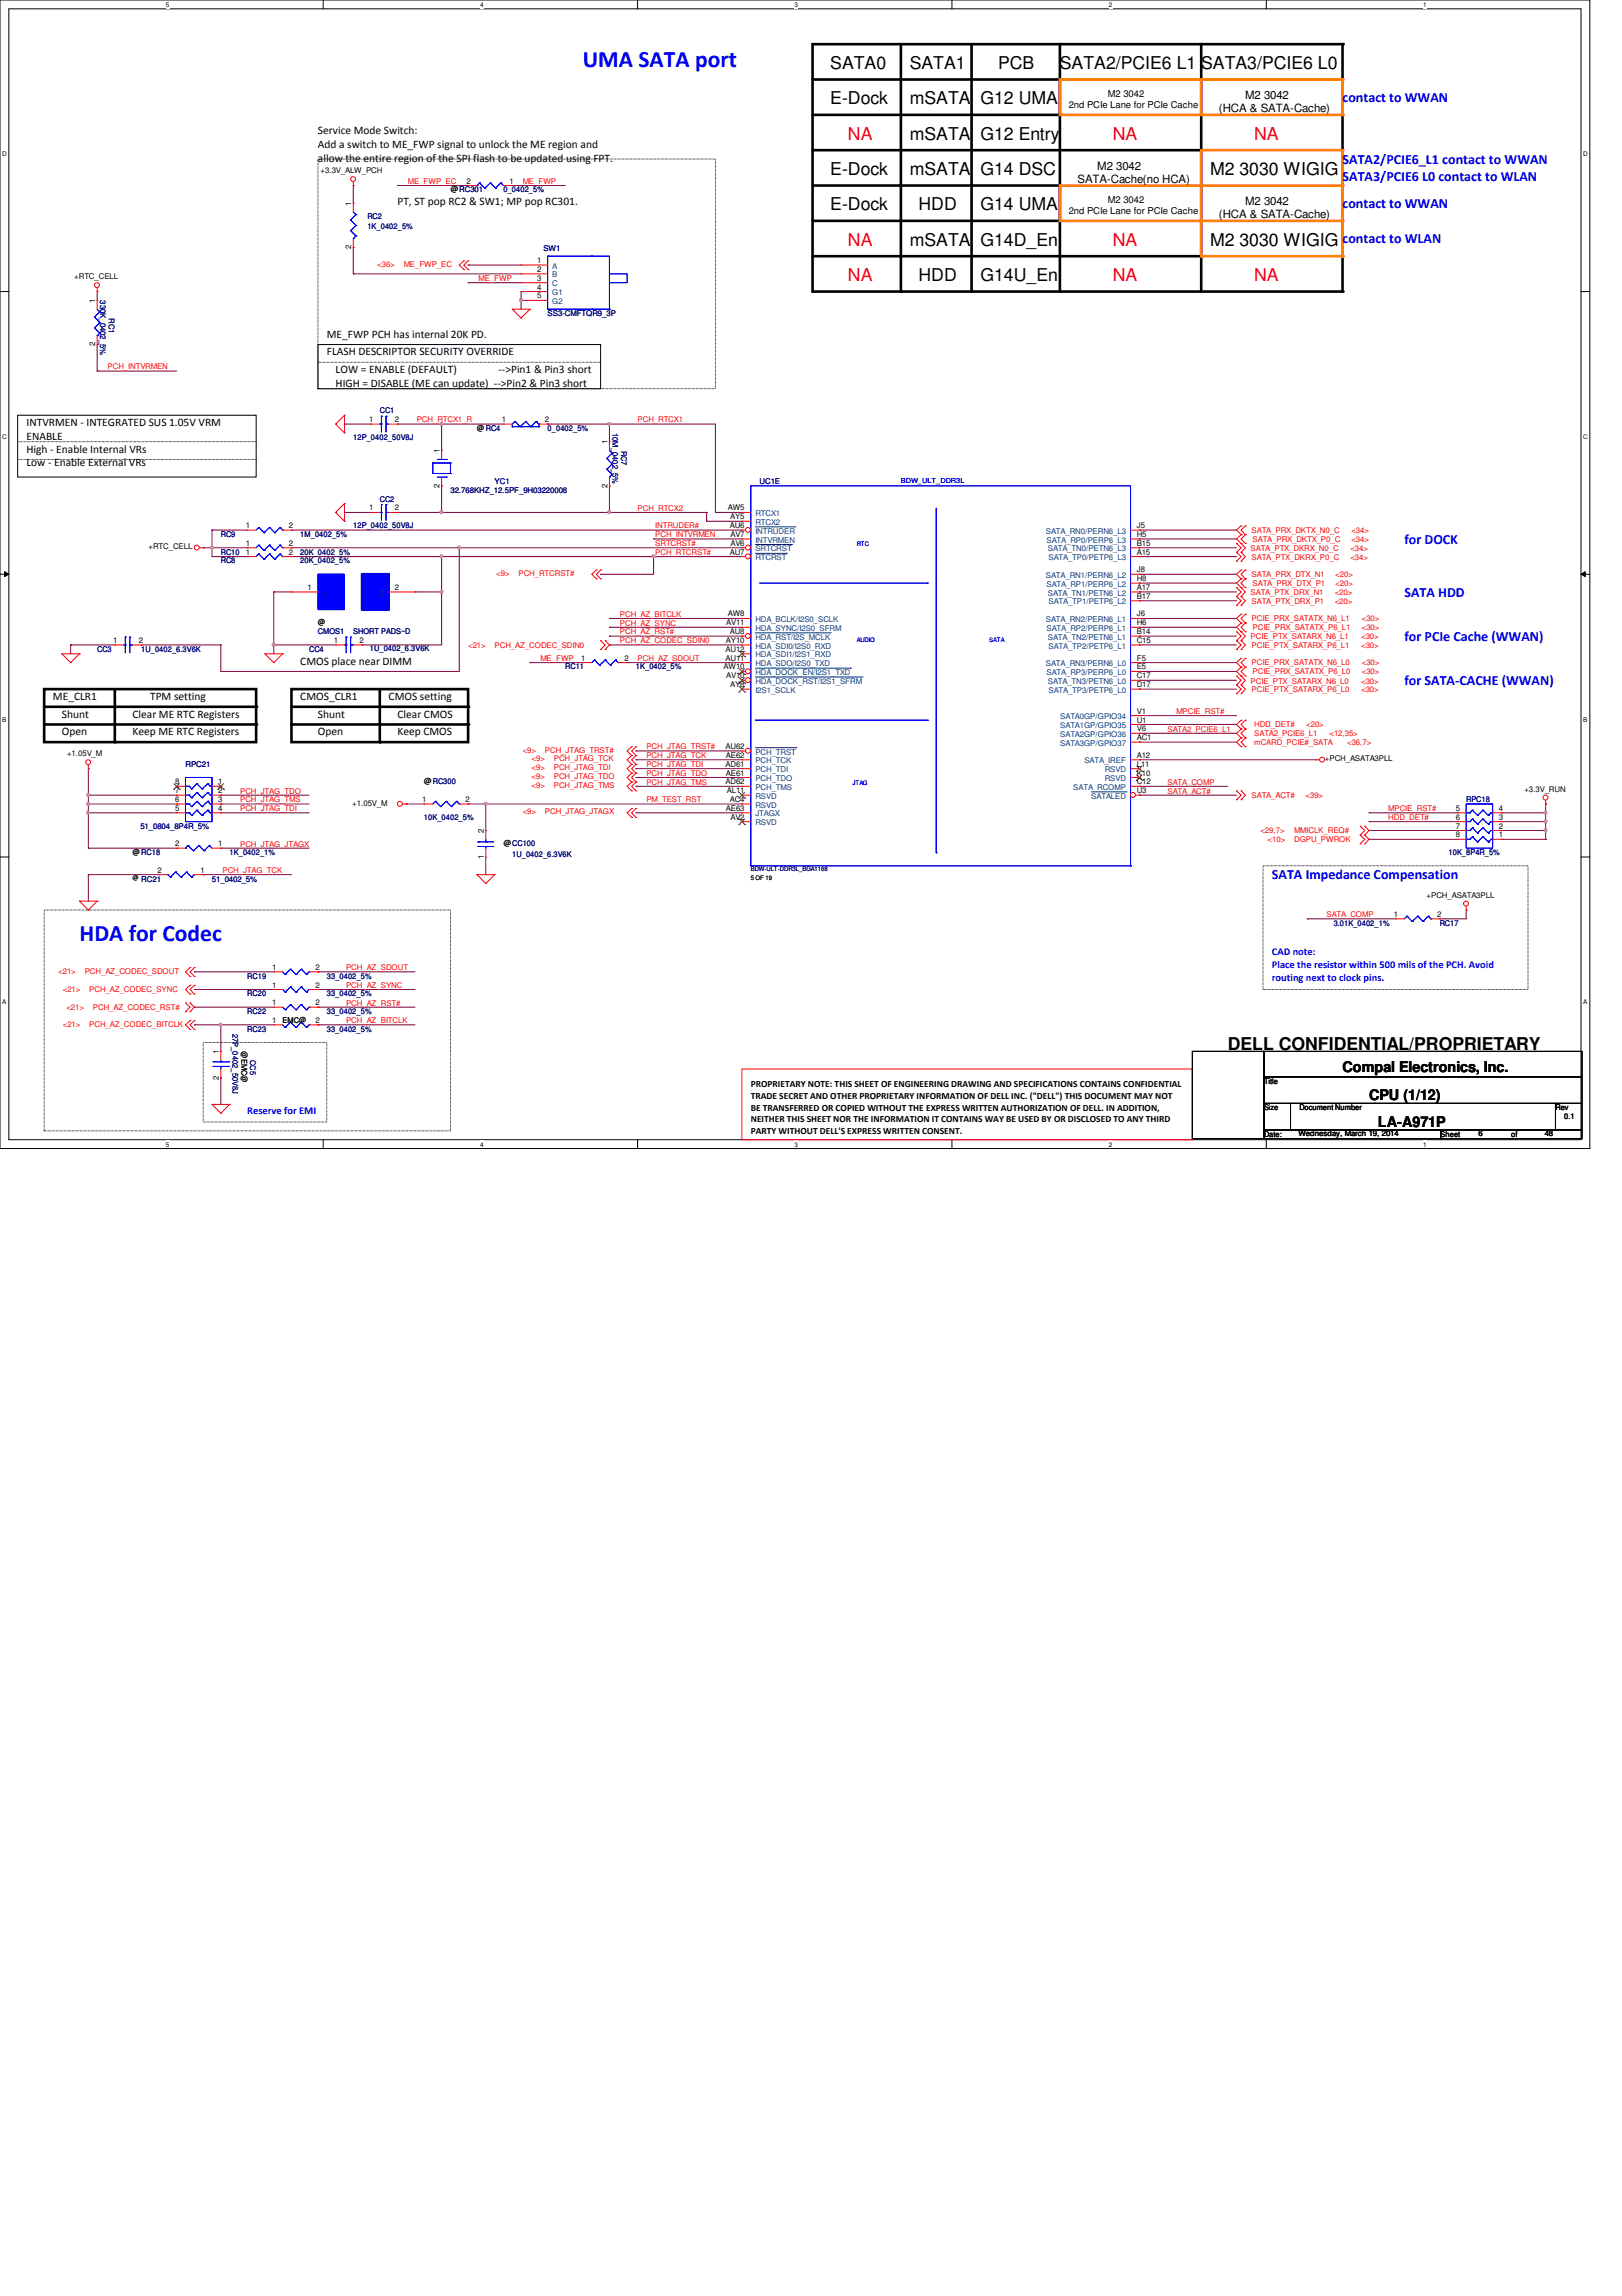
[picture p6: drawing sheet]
<svg xmlns="http://www.w3.org/2000/svg" width="210mm" height="297mm" viewBox="0 0 210 297" stroke-linecap="round" stroke-linejoin="round" font-family="sans-serif">
<defs><g id="words">
<g font-size="3" fill="#00f">
<text x="75.4" y="8.6">UMA SATA port</text>
<text x="10.3" y="121.8">HDA for Codec</text>
</g>
<g font-size="2.3">
<text x="107.4" y="8.9">SATA0</text>
<text x="117.7" y="8.9">SATA1</text>
<text x="129.2" y="8.9">PCB</text>
<text x="137.2" y="8.9">SATA2/PCIE6 L1 SATA3/PCIE6 L0</text>
<text x="107.4" y="13.5">E-Dock</text>
<text x="117.7" y="13.5">mSATA</text>
<text x="126.9" y="13.5">G12 UMA</text>
<text x="107.4" y="22.6">E-Dock</text>
<text x="117.7" y="18.1">mSATA</text>
<text x="117.7" y="22.6">mSATA</text>
<text x="126.9" y="22.6">G14 DSC</text>
<text x="126.9" y="18.1">G12 Entry</text>
<text x="156.6" y="22.6">M2 3030 WIGIG</text>
<text x="107.4" y="27.2">E-Dock</text>
<text x="118.9" y="27.2">HDD</text>
<text x="126.9" y="27.2">G14 UMA</text>
<text x="117.7" y="31.8">mSATA</text>
<text x="126.9" y="31.8">G14D_En</text>
<text x="156.6" y="31.8">M2 3030 WIGIG</text>
<text x="118.9" y="36.4">HDD</text>
<text x="126.9" y="36.4">G14U_En</text>
<text x="158.9" y="135.8">DELL CONFIDENTIAL/PROPRIETARY</text>
</g>
<g font-size="2.3" fill="#f00">
<text x="109.7" y="18.1">NA</text>
<text x="144" y="18.1">NA</text>
<text x="162.3" y="18.1">NA</text>
<text x="109.7" y="31.8">NA</text>
<text x="144" y="31.8">NA</text>
<text x="109.7" y="36.4">NA</text>
<text x="144" y="36.4">NA</text>
<text x="162.3" y="36.4">NA</text>
</g>
<g font-size="1.9">
<text x="173.7" y="138.7">Compal Electronics, Inc.</text>
<text x="177.2" y="142.4">CPU (1/12)</text>
<text x="178.3" y="145.8">LA-A971P</text>
</g>
<g font-size="1.8" fill="#00f">
<text x="173.7" y="13.2">contact to WWAN</text>
<text x="173.7" y="21.2">SATA2/PCIE6_L1 contact to WWAN</text>
<text x="173.7" y="23.5">SATA3/PCIE6 L0 contact to WLAN</text>
<text x="173.7" y="26.9">contact to WWAN</text>
<text x="173.7" y="31.5">contact to WLAN</text>
<text x="181.7" y="70.3">for DOCK</text>
<text x="181.7" y="77.2">SATA HDD</text>
<text x="181.7" y="82.9">for PCIe Cache (WWAN)</text>
<text x="181.7" y="88.6">for SATA-CACHE (WWAN)</text>
<text x="164.6" y="113.7">SATA Impedance Compensation</text>
</g>
<g font-size="1.5">
<text x="41.1" y="17.4">Service Mode Switch:</text>
<text x="157.7" y="14.5">(HCA &amp; SATA-Cache)</text>
<text x="161.1" y="12.8">M2 3042</text>
<text x="41.1" y="19.2">Add a switch to ME_FWP signal to unlock the ME region and</text>
<text x="41.1" y="21">allow the entire region of the SPI flash to be updated using FPT.</text>
<text x="139.4" y="23.7">SATA-Cache(no HCA)</text>
<text x="142" y="21.9">M2 3042</text>
<text x="51.4" y="26.5">PT, ST pop RC2 &amp; SW1; MP pop RC301.</text>
<text x="157.7" y="28.2">(HCA &amp; SATA-Cache)</text>
<text x="161.1" y="26.5">M2 3042</text>
<text x="42.3" y="43.7">ME_FWP PCH has internal 20K PD.</text>
<text x="42.3" y="46">FLASH DESCRIPTOR SECURITY OVERRIDE</text>
<text x="43.4" y="48.3">LOW = ENABLE (DEFAULT)</text>
<text x="43.4" y="50">HIGH = DISABLE (ME can update) --&gt;Pin2 &amp; Pin3 short</text>
<text x="64.5" y="48.3">--&gt;Pin1 &amp; Pin3 short</text>
<text x="3.4" y="58.5">High - Enable Internal VRs</text>
<text x="3.4" y="55.1">INTVRMEN - INTEGRATED SUS 1.05V VRM</text>
<text x="3.4" y="56.9">ENABLE</text>
<text x="3.4" y="60.3">Low - Enable External VRs</text>
<text x="38.9" y="86">CMOS place near DIMM</text>
<text x="6.9" y="90.6">ME_CLR1</text>
<text x="8" y="95.1">Open</text>
<text x="8" y="92.8">Shunt</text>
<text x="17.1" y="92.8">Clear ME RTC Registers</text>
<text x="17.1" y="95.1">Keep ME RTC Registers</text>
<text x="19.4" y="90.6">TPM setting</text>
<text x="38.9" y="90.6">CMOS_CLR1</text>
<text x="41.1" y="95.1">Open</text>
<text x="41.1" y="92.8">Shunt</text>
<text x="50.3" y="90.6">CMOS setting</text>
<text x="51.4" y="92.8">Clear CMOS</text>
<text x="51.4" y="95.1">Keep CMOS</text>
</g>
<g font-size="1.4" fill="#00f">
<text x="164.6" y="123.6">CAD note:</text>
<text x="164.6" y="125.2">Place the resistor within 500 mils of the PCH. Avoid</text>
<text x="164.6" y="126.9">routing next to clock pins.</text>
<text x="32" y="144.1">Reserve for EMI</text>
</g>
<g font-size="1.2">
<text x="138.3" y="14">2nd PCIe Lane for PCIe Cache</text>
<text x="143.4" y="12.6">M2 3042</text>
<text x="138.3" y="27.7">2nd PCIe Lane for PCIe Cache</text>
<text x="143.4" y="26.3">M2 3042</text>
<text x="97.2" y="140.6">PROPRIETARY NOTE: THIS SHEET OF ENGINEERING DRAWING AND SPECIFICATIONS CONTAINS CONFIDENTIAL</text>
<text x="97.2" y="142.2">TRADE SECRET AND OTHER PROPRIETARY INFORMATION OF DELL INC. (&quot;DELL&quot;) THIS DOCUMENT MAY NOT</text>
<text x="97.2" y="143.7">BE TRANSFERRED OR COPIED WITHOUT THE EXPRESS WRITTEN AUTHORIZATION OF DELL. IN ADDITION,</text>
<text x="97.2" y="145.2">NEITHER THIS SHEET NOR THE INFORMATION IT CONTAINS WAY BE USED BY OR DISCLOSED TO ANY THIRD</text>
<text x="97.2" y="146.7">PARTY WITHOUT DELL'S EXPRESS WRITTEN CONSENT.</text>
</g>
<g font-size="1">
<text x="41.5" y="22.4">+3.3V_ALW_PCH</text>
<text x="60.4" y="23.7">2</text>
<text x="66" y="23.7">1</text>
<text x="45.5" y="26.6" transform="rotate(-90 45.5 26.6)">1</text>
<text x="58.3" y="24.9">@RC301</text>
<text x="45.5" y="32.2" transform="rotate(-90 45.5 32.2)">2</text>
<text x="69.5" y="34">1</text>
<text x="69.5" y="35.2">2</text>
<text x="9.6" y="36.1">+RTC_CELL</text>
<text x="12.3" y="39.2" transform="rotate(-90 12.3 39.2)">1</text>
<text x="69.5" y="36.3">3</text>
<text x="69.5" y="37.5">4</text>
<text x="69.5" y="38.6">5</text>
<text x="12.3" y="44.8" transform="rotate(-90 12.3 44.8)">2</text>
<text x="47.8" y="54.6">1</text>
<text x="51.1" y="54.6">2</text>
<text x="56.9" y="58.6" transform="rotate(-90 56.9 58.6)">1</text>
<text x="61.7" y="55.8">@RC4</text>
<text x="64.9" y="54.6">1</text>
<text x="70.5" y="54.6">2</text>
<text x="78.6" y="57.5" transform="rotate(-90 78.6 57.5)">1</text>
<text x="56.9" y="63.1" transform="rotate(-90 56.9 63.1)">2</text>
<text x="78.6" y="63.1" transform="rotate(-90 78.6 63.1)">2</text>
<text x="19.2" y="71.1">+RTC_CELL</text>
<text x="31.8" y="68.3">1</text>
<text x="31.8" y="70.6">1</text>
<text x="31.8" y="71.8">1</text>
<text x="37.4" y="68.3">2</text>
<text x="37.4" y="70.6">2</text>
<text x="37.4" y="71.8">2</text>
<text x="47.8" y="66">1</text>
<text x="51.1" y="66">2</text>
<text x="94.2" y="66">AW5</text>
<text x="94.4" y="71.8">AU7</text>
<text x="94.4" y="68.3">AU6</text>
<text x="94.5" y="67.2">AY5</text>
<text x="94.5" y="70.6">AV6</text>
<text x="94.5" y="69.5">AV7</text>
<text x="147.1" y="71.8">A15</text>
<text x="147.1" y="70.6">B15</text>
<text x="147.1" y="69.5">H5</text>
<text x="147.1" y="68.3">J5</text>
<text x="39.8" y="76.3">1</text>
<text x="51.1" y="76.3">2</text>
<text x="147.1" y="77.5">B17</text>
<text x="147.1" y="76.3">A17</text>
<text x="147.1" y="74">J8</text>
<text x="147.1" y="75.2">H8</text>
<text x="14.6" y="83.2">1</text>
<text x="17.9" y="83.2">2</text>
<text x="41.1" y="80.9">@</text>
<text x="43.2" y="83.2">1</text>
<text x="46.5" y="83.2">2</text>
<text x="93.9" y="83.2">AY10</text>
<text x="94" y="80.9">AV11</text>
<text x="94.2" y="79.8">AW8</text>
<text x="94.4" y="82">AU8</text>
<text x="147.1" y="83.2">C15</text>
<text x="147.1" y="82">B14</text>
<text x="147.1" y="79.8">J6</text>
<text x="147.1" y="80.9">H6</text>
<text x="75.2" y="85.5">1</text>
<text x="80.8" y="85.5">2</text>
<text x="93.6" y="86.6">AW10</text>
<text x="93.9" y="84.3">AU12</text>
<text x="93.9" y="85.5">AU11</text>
<text x="94" y="87.8">AV10</text>
<text x="94.5" y="88.9">AY8</text>
<text x="147.1" y="88.9">D17</text>
<text x="147.1" y="87.8">C17</text>
<text x="147.1" y="86.6">E5</text>
<text x="147.1" y="85.5">F5</text>
<text x="147.1" y="95.8">AC1</text>
<text x="147.1" y="94.6">V6</text>
<text x="147.1" y="93.5">U1</text>
<text x="147.1" y="92.3">V1</text>
<text x="8.7" y="97.8">+1.05V_M</text>
<text x="22.6" y="101.5">8</text>
<text x="28.2" y="101.5">1</text>
<text x="54.9" y="101.5">@RC300</text>
<text x="93.9" y="101.5">AD62</text>
<text x="93.9" y="99.2">AD61</text>
<text x="93.9" y="96.9">AU62</text>
<text x="93.9" y="100.3">AE61</text>
<text x="93.9" y="98">AE62</text>
<text x="147.1" y="99.2">L11</text>
<text x="147.1" y="100.3">K10</text>
<text x="147.1" y="101.5">C12</text>
<text x="147.1" y="98">A12</text>
<text x="171.4" y="98.5">+PCH_ASATA3PLL</text>
<text x="22.6" y="102.6">7</text>
<text x="22.6" y="103.8">6</text>
<text x="22.6" y="104.9">5</text>
<text x="28.2" y="102.6">2</text>
<text x="28.2" y="103.8">3</text>
<text x="28.2" y="104.9">4</text>
<text x="45.6" y="104.2">+1.05V_M</text>
<text x="54.7" y="103.8">1</text>
<text x="60.2" y="103.8">2</text>
<text x="62.6" y="107.8" transform="rotate(-90 62.6 107.8)">2</text>
<text x="93.9" y="104.9">AE63</text>
<text x="94.1" y="102.6">AL11</text>
<text x="94.4" y="103.8">AC4</text>
<text x="94.5" y="106">AV2</text>
<text x="147.1" y="102.6">U3</text>
<text x="188.4" y="104.9">5</text>
<text x="188.4" y="106">6</text>
<text x="188.4" y="107.2">7</text>
<text x="194" y="107.2">2</text>
<text x="194" y="106">3</text>
<text x="194" y="104.9">4</text>
<text x="197.3" y="102.4">+3.3V_RUN</text>
<text x="17.1" y="110.6">@RC18</text>
<text x="20.4" y="112.9">2</text>
<text x="22.6" y="109.5">2</text>
<text x="26" y="112.9">1</text>
<text x="28.2" y="109.5">1</text>
<text x="62.6" y="111.1" transform="rotate(-90 62.6 111.1)">1</text>
<text x="65.2" y="109.5">@CC100</text>
<text x="188.4" y="108.3">8</text>
<text x="194" y="108.3">1</text>
<text x="180.4" y="118.6">1</text>
<text x="184.6" y="116.1">+PCH_ASATA3PLL</text>
<text x="186" y="118.6">2</text>
<text x="35.2" y="125.5">1</text>
<text x="40.8" y="125.5">2</text>
<text x="35.2" y="127.8">1</text>
<text x="35.2" y="130">1</text>
<text x="40.8" y="127.8">2</text>
<text x="40.8" y="130">2</text>
<text x="28.3" y="136.4" transform="rotate(-90 28.3 136.4)">1</text>
<text x="31.2" y="136" transform="rotate(90 31.2 136)">@EMC@</text>
<text x="35.2" y="132.3">1</text>
<text x="36.6" y="132.3">EMC@</text>
<text x="40.8" y="132.3">2</text>
<text x="28.3" y="139.7" transform="rotate(-90 28.3 139.7)">2</text>
<text x="163.6" y="140.2">Title</text>
<text x="163.6" y="143.6">Size</text>
<text x="168.1" y="143.6">Document Number</text>
<text x="201.3" y="143.6">Rev</text>
<text x="163.6" y="147.1">Date:</text>
<text x="168" y="147">Wednesday, March 19, 2014</text>
<text x="186.4" y="147.1">Sheet</text>
<text x="191.3" y="147">6</text>
<text x="195.6" y="147.1">of</text>
<text x="199.9" y="147">48</text>
<text x="202.4" y="144.8">0.1</text>
</g>
<g font-size="1" fill="#f00">
<text x="52.8" y="23.8">ME_FWP_EC</text>
<text x="67.6" y="23.8">ME_FWP</text>
<text x="48.8" y="34.5">&lt;36&gt;</text>
<text x="52.2" y="34.5">ME_FWP_EC</text>
<text x="61.9" y="36.4">ME_FWP</text>
<text x="13.9" y="47.8">PCH_INTVRMEN</text>
<text x="53.9" y="54.7">PCH_RTCX1_R</text>
<text x="82.5" y="54.7">PCH_RTCX1</text>
<text x="82.5" y="66.1">PCH_RTCX2</text>
<text x="84.8" y="68.4">INTRUDER#</text>
<text x="84.8" y="69.5">PCH_INTVRMEN</text>
<text x="84.8" y="71.8">PCH_RTCRST#</text>
<text x="84.8" y="70.7">SRTCRST#</text>
<text x="161.8" y="71.3">SATA_PTX_DKRX_N0_C</text>
<text x="162" y="68.9">SATA_PRX_DKTX_N0_C</text>
<text x="162.1" y="70.1">SATA_PRX_DKTX_P0_C</text>
<text x="174.8" y="71.3">&lt;34&gt;</text>
<text x="174.9" y="70.1">&lt;34&gt;</text>
<text x="174.9" y="68.9">&lt;34&gt;</text>
<text x="64.2" y="74.5">&lt;9&gt;</text>
<text x="67.1" y="74.5">PCH_RTCRST#</text>
<text x="161.8" y="77">SATA_PTX_DRX_N1</text>
<text x="162" y="74.6">SATA_PRX_DTX_N1</text>
<text x="162" y="72.4">SATA_PTX_DKRX_P0_C</text>
<text x="162.1" y="75.8">SATA_PRX_DTX_P1</text>
<text x="172.7" y="77">&lt;20&gt;</text>
<text x="172.8" y="75.8">&lt;20&gt;</text>
<text x="172.8" y="74.6">&lt;20&gt;</text>
<text x="174.8" y="72.4">&lt;34&gt;</text>
<text x="60.6" y="83.8">&lt;21&gt;</text>
<text x="64" y="83.8">PCH_AZ_CODEC_SDIN0</text>
<text x="80.2" y="79.8">PCH_AZ_BITCLK</text>
<text x="80.2" y="83.2">PCH_AZ_CODEC_SDIN0</text>
<text x="80.2" y="82.1">PCH_AZ_RST#</text>
<text x="80.2" y="80.9">PCH_AZ_SYNC</text>
<text x="161.8" y="82.7">PCIE_PTX_SATARX_N6_L1</text>
<text x="162" y="78.1">SATA_PTX_DRX_P1</text>
<text x="162" y="83.9">PCIE_PTX_SATARX_P6_L1</text>
<text x="162" y="80.3">PCIE_PRX_SATATX_N6_L1</text>
<text x="162.1" y="81.5">PCIE_PRX_SATATX_P6_L1</text>
<text x="172.7" y="78.1">&lt;20&gt;</text>
<text x="176.1" y="83.9">&lt;30&gt;</text>
<text x="176.1" y="82.7">&lt;30&gt;</text>
<text x="176.2" y="81.5">&lt;30&gt;</text>
<text x="176.2" y="80.3">&lt;30&gt;</text>
<text x="69.9" y="85.5">ME_FWP</text>
<text x="82.5" y="85.5">PCH_AZ_SDOUT</text>
<text x="161.8" y="88.4">PCIE_PTX_SATARX_N6_L0</text>
<text x="162" y="89.6">PCIE_PTX_SATARX_P6_L0</text>
<text x="162" y="86.1">PCIE_PRX_SATATX_N6_L0</text>
<text x="162.1" y="87.2">PCIE_PRX_SATATX_P6_L0</text>
<text x="176.1" y="89.6">&lt;30&gt;</text>
<text x="176.1" y="88.4">&lt;30&gt;</text>
<text x="176.2" y="87.2">&lt;30&gt;</text>
<text x="176.2" y="86.1">&lt;30&gt;</text>
<text x="151.1" y="94.7">SATA2_PCIE6_L1</text>
<text x="152.2" y="92.4">MPCIE_RST#</text>
<text x="162.3" y="94.1">HDD_DET#</text>
<text x="162.3" y="95.2">SATA2_PCIE6_L1</text>
<text x="169" y="94.1">&lt;20&gt;</text>
<text x="172" y="95.2">&lt;12,35&gt;</text>
<text x="67.6" y="97.4">&lt;9&gt;</text>
<text x="68.8" y="99.7">&lt;9&gt;</text>
<text x="68.8" y="100.8">&lt;9&gt;</text>
<text x="68.8" y="101.9">&lt;9&gt;</text>
<text x="68.8" y="98.5">&lt;9&gt;</text>
<text x="70.5" y="97.4">PCH_JTAG_TRST#</text>
<text x="71.7" y="99.7">PCH_JTAG_TDI</text>
<text x="71.7" y="100.8">PCH_JTAG_TDO</text>
<text x="71.7" y="101.9">PCH_JTAG_TMS</text>
<text x="71.7" y="98.5">PCH_JTAG_TCK</text>
<text x="83.7" y="98.1">PCH_JTAG_TCK</text>
<text x="83.7" y="99.2">PCH_JTAG_TDI</text>
<text x="83.7" y="100.4">PCH_JTAG_TDO</text>
<text x="83.7" y="101.5">PCH_JTAG_TMS</text>
<text x="83.7" y="96.9">PCH_JTAG_TRST#</text>
<text x="151.1" y="101.5">SATA_COMP</text>
<text x="162.3" y="96.4">mCARD_PCIE#_SATA</text>
<text x="174.3" y="96.4">&lt;36,7&gt;</text>
<text x="31.1" y="102.7">PCH_JTAG_TDO</text>
<text x="31.1" y="103.8">PCH_JTAG_TMS</text>
<text x="31.1" y="104.9">PCH_JTAG_TDI</text>
<text x="67.6" y="105.4">&lt;9&gt;</text>
<text x="70.5" y="105.4">PCH_JTAG_JTAGX</text>
<text x="83.7" y="103.8">PM_TEST_RST</text>
<text x="151.1" y="102.7">SATA_ACT#</text>
<text x="162" y="103.3">SATA_ACT#</text>
<text x="163.1" y="107.8">&lt;29,7&gt;</text>
<text x="167.5" y="107.8">MMICLK_REQ#</text>
<text x="169" y="103.3">&lt;39&gt;</text>
<text x="179.7" y="106.1">HDD_DET#</text>
<text x="179.7" y="104.9">MPCIE_RST#</text>
<text x="28.8" y="112.9">PCH_JTAG_TCK</text>
<text x="31.1" y="109.5">PCH_JTAG_JTAGX</text>
<text x="164" y="108.9">&lt;10&gt;</text>
<text x="167.5" y="108.9">DGPU_PWROK</text>
<text x="171.7" y="118.7">SATA_COMP</text>
<text x="44.8" y="125.5">PCH_AZ_SDOUT</text>
<text x="7.5" y="126.1">&lt;21&gt;</text>
<text x="8.1" y="128.4">&lt;21&gt;</text>
<text x="8.6" y="130.6">&lt;21&gt;</text>
<text x="11" y="126.1">PCH_AZ_CODEC_SDOUT</text>
<text x="11.6" y="128.4">PCH_AZ_CODEC_SYNC</text>
<text x="12" y="130.6">PCH_AZ_CODEC_RST#</text>
<text x="44.8" y="130.1">PCH_AZ_RST#</text>
<text x="44.8" y="127.8">PCH_AZ_SYNC</text>
<text x="8.1" y="132.9">&lt;21&gt;</text>
<text x="11.6" y="132.9">PCH_AZ_CODEC_BITCLK</text>
<text x="44.8" y="132.4">PCH_AZ_BITCLK</text>
</g>
<g font-size="1" fill="#000080">
<text x="47.5" y="28.3">RC2</text>
<text x="47.5" y="29.7">1K_0402_5%</text>
<text x="65.2" y="24.9">0_0402_5%</text>
<text x="70.3" y="32.4">SW1</text>
<text x="13" y="38.9" transform="rotate(90 13 38.9)">330K_0402_5%</text>
<text x="14.1" y="41.1" transform="rotate(90 14.1 41.1)">RC1</text>
<text x="70.9" y="40.9">SS3-CMFTQR9_3P</text>
<text x="49.1" y="53.5">CC1</text>
<text x="45.7" y="56.9">12P_0402_50V8J</text>
<text x="70.9" y="55.8">0_0402_5%</text>
<text x="79.2" y="56" transform="rotate(90 79.2 56)">10M_0402_5%</text>
<text x="80.4" y="58.3" transform="rotate(90 80.4 58.3)">RC7</text>
<text x="49.1" y="64.9">CC2</text>
<text x="58.3" y="63.8">32.768KHZ_12.5PF_9H03220008</text>
<text x="64" y="62.6">YC1</text>
<text x="98.3" y="62.6">UC1E</text>
<text x="28.6" y="69.5">RC9</text>
<text x="28.6" y="71.8">RC10</text>
<text x="38.9" y="69.5">1M_0402_5%</text>
<text x="38.9" y="71.8">20K_0402_5%</text>
<text x="45.7" y="68.3">12P_0402_50V8J</text>
<text x="28.6" y="72.9">RC8</text>
<text x="38.9" y="72.9">20K_0402_5%</text>
<text x="41.1" y="82">CMOS1</text>
<text x="45.7" y="82">SHORT PADS~D</text>
<text x="12.6" y="84.3">CC3</text>
<text x="18.3" y="84.3">1U_0402_6.3V6K</text>
<text x="40" y="84.3">CC4</text>
<text x="47.9" y="84.2">1U_0402_6.3V6K</text>
<text x="73.2" y="86.6">RC11</text>
<text x="82.3" y="86.6">1K_0402_5%</text>
<text x="24" y="99.2">RPC21</text>
<text x="18.2" y="107.2">51_0804_8P4R_5%</text>
<text x="54.9" y="106">10K_0402_5%</text>
<text x="189.7" y="103.8">RPC18</text>
<text x="29.7" y="110.6">1K_0402_1%</text>
<text x="66.3" y="110.8">1U_0402_6.3V6K</text>
<text x="187.5" y="110.6">10K_8P4R_5%</text>
<text x="18.3" y="114">RC21</text>
<text x="27.4" y="114">51_0402_5%</text>
<text x="172.6" y="119.8">3.01K_0402_1%</text>
<text x="186.3" y="119.8">RC17</text>
<text x="32" y="128.9">RC20</text>
<text x="32" y="126.6">RC19</text>
<text x="32" y="131.2">RC22</text>
<text x="42.3" y="128.9">33_0402_5%</text>
<text x="42.3" y="126.6">33_0402_5%</text>
<text x="42.3" y="131.2">33_0402_5%</text>
<text x="30.1" y="133.7" transform="rotate(90 30.1 133.7)">27P_0402_50V8J</text>
<text x="32" y="133.5">RC23</text>
<text x="32.4" y="137.2" transform="rotate(90 32.4 137.2)">CC5</text>
<text x="42.3" y="133.5">33_0402_5%</text>
</g>
<g font-size="1" fill="#004080">
<text x="71.5" y="34.8">A</text>
<text x="71.5" y="35.9">B</text>
<text x="71.5" y="37">C</text>
<text x="71.5" y="38.2">G1</text>
<text x="71.5" y="39.3">G2</text>
<text x="97.7" y="67.9">RTCX2</text>
<text x="97.7" y="66.8">RTCX1</text>
<text x="97.7" y="71.3">SRTCRST</text>
<text x="97.7" y="70.2">INTVRMEN</text>
<text x="97.7" y="69">INTRUDER</text>
<text x="135.3" y="69">SATA_RN0/PERN6_L3</text>
<text x="135.4" y="70.2">SATA_RP0/PERP6_L3</text>
<text x="135.6" y="71.3">SATA_TN0/PETN6_L3</text>
<text x="41.7" y="77">1</text>
<text x="49.1" y="77">2</text>
<text x="97.7" y="72.5">RTCRST</text>
<text x="135.3" y="74.8">SATA_RN1/PERN6_L2</text>
<text x="135.4" y="75.9">SATA_RP1/PERP6_L2</text>
<text x="135.6" y="77">SATA_TN1/PETN6_L2</text>
<text x="135.7" y="72.5">SATA_TP0/PETP6_L3</text>
<text x="97.7" y="83.9">HDA_SDI0/I2S0_RXD</text>
<text x="97.7" y="82.8">HDA_RST/I2S_MCLK</text>
<text x="97.7" y="81.6">HDA_SYNC/I2S0_SFRM</text>
<text x="97.7" y="80.5">HDA_BCLK/I2S0_SCLK</text>
<text x="135.3" y="80.5">SATA_RN2/PERN6_L1</text>
<text x="135.4" y="81.6">SATA_RP2/PERP6_L1</text>
<text x="135.6" y="82.8">SATA_TN2/PETN6_L1</text>
<text x="135.7" y="83.9">SATA_TP2/PETP6_L1</text>
<text x="135.7" y="78.2">SATA_TP1/PETP6_L2</text>
<text x="97.7" y="88.5">HDA_DOCK_RST/I2S1_SFRM</text>
<text x="97.7" y="87.3">HDA_DOCK_EN/I2S1_TXD</text>
<text x="97.7" y="85">HDA_SDI1/I2S1_RXD</text>
<text x="97.7" y="86.2">HDA_SDO/I2S0_TXD</text>
<text x="97.7" y="89.6">I2S1_SCLK</text>
<text x="135.3" y="86.2">SATA_RN3/PERN6_L0</text>
<text x="135.4" y="87.3">SATA_RP3/PERP6_L0</text>
<text x="135.6" y="88.5">SATA_TN3/PETN6_L0</text>
<text x="135.7" y="89.6">SATA_TP3/PETP6_L0</text>
<text x="137.2" y="95.3">SATA2GP/GPIO36</text>
<text x="137.2" y="94.2">SATA1GP/GPIO35</text>
<text x="137.2" y="93">SATA0GP/GPIO34</text>
<text x="97.7" y="101">PCH_TDO</text>
<text x="97.7" y="99.9">PCH_TDI</text>
<text x="97.7" y="98.8">PCH_TCK</text>
<text x="97.7" y="97.6">PCH_TRST</text>
<text x="137.2" y="96.5">SATA3GP/GPIO37</text>
<text x="140.3" y="98.8">SATA_IREF</text>
<text x="143" y="99.9">RSVD</text>
<text x="143" y="101">RSVD</text>
<text x="97.7" y="102.2">PCH_TMS</text>
<text x="97.7" y="104.5">RSVD</text>
<text x="97.7" y="103.3">RSVD</text>
<text x="97.7" y="106.8">RSVD</text>
<text x="97.7" y="105.6">JTAGX</text>
<text x="138.9" y="102.2">SATA_RCOMP</text>
<text x="141.2" y="103.3">SATALED</text>
</g>
<text font-size=".9" fill="#00f" x="116.6" y="62.5">BDW_ULT_DDR3L</text>
<g font-size=".8">
<text x="21.5" y=".9">5</text>
<text x="62.1" y=".9">4</text>
<text x="102.8" y=".9">3</text>
<text x="143.5" y=".9">2</text>
<text x="184.2" y=".9">1</text>
<text x=".3" y="20.2">D</text>
<text x="204.9" y="20.2">D</text>
<text x=".3" y="56.8">C</text>
<text x="204.9" y="56.8">C</text>
<text x=".3" y="93.3">B</text>
<text x="204.9" y="93.3">B</text>
<text x="17.1" y="113.9">@</text>
<text x="97.2" y="113.9">5 OF 19</text>
<text x=".3" y="129.9">A</text>
<text x="204.9" y="129.9">A</text>
<text x="21.5" y="148.3">5</text>
<text x="62.1" y="148.3">4</text>
<text x="102.8" y="148.3">3</text>
<text x="143.5" y="148.3">2</text>
<text x="184.2" y="148.3">1</text>
</g>
<g font-size=".8" fill="#00f">
<text x="110.9" y="70.7">RTC</text>
<text x="110.9" y="83">AUDIO</text>
<text x="128" y="83">SATA</text>
<text x="110.3" y="101.5">JTAG</text>
</g>
<text font-size=".8" fill="#000080" x="97.2" y="112.7">BDW-ULT-DDR3L_BGA1168</text>
</g></defs>
<path d="M0 0h205.7v148.6h-205.7zM1.1 1.1h203.5v146.3h-203.5z" fill="none" stroke="#000" stroke-width=".13"/>
<g fill="#fff">
<path d="M21.5 .1h.4v1h-.4z"/>
<path d="M21.5 147.6h.4v.9h-.4z"/>
</g>
<path d="M41.8 0v1.1M41.8 147.4v1.2" fill="none" stroke="#000" stroke-width=".13"/>
<g fill="#fff">
<path d="M62.1 .1h.5v1h-.5z"/>
<path d="M62.1 147.6h.5v.9h-.5z"/>
</g>
<path d="M82.5 0v1.1M82.5 147.4v1.2" fill="none" stroke="#000" stroke-width=".13"/>
<g fill="#fff">
<path d="M102.8 .1h.5v1h-.5z"/>
<path d="M102.8 147.6h.5v.9h-.5z"/>
</g>
<path d="M123.2 0v1.1M123.2 147.4v1.2" fill="none" stroke="#000" stroke-width=".13"/>
<g fill="#fff">
<path d="M143.5 .1h.5v1h-.5z"/>
<path d="M143.5 147.6h.5v.9h-.5z"/>
</g>
<path d="M163.9 0v1.1M163.9 147.4v1.2" fill="none" stroke="#000" stroke-width=".13"/>
<g fill="#fff">
<path d="M184.2 .1h.5v1h-.5z"/>
<path d="M184.2 147.6h.5v.9h-.5z"/>
<path d="M.3 19.4h.6v1h-.6z"/>
<path d="M204.9 19.4h.6v1h-.6z"/>
<path d="M.3 56h.6v.9h-.6z"/>
<path d="M204.9 56h.6v.9h-.6z"/>
</g>
<path d="M0 37.7h1.1M204.6 37.7h1.1" fill="none" stroke="#000" stroke-width=".13"/>
<g fill="#fff">
<path d="M.3 92.6h.5v.9h-.5z"/>
<path d="M204.9 92.6h.5v.9h-.5z"/>
</g>
<path d="M0 74.3h1.1M.6 74l.5 .3-.5 .3zM204.6 74.3l.5-.3v.6zM204.6 74.3h1.1" fill="none" stroke="#000" stroke-width=".13"/>
<path d="M.6 74l.5 .3-.5 .3zM204.6 74.3l.5-.3v.6z" fill="#000"/>
<g fill="#fff">
<path d="M.3 129.2h.5v.9h-.5z"/>
<path d="M204.9 129.2h.5v.9h-.5z"/>
</g>
<path d="M2.3 53.7h30.8v8h-30.8zM2.3 57.1h30.8M2.3 59.4h30.8M33.1 57.1h.1M33.1 59.4h.1M0 110.9h1.1M5.7 117.7h52.6v28.6h-52.6zM163.4 112h34.3v16h-34.3zM204.6 110.9h1.1M26.3 134.9h16v10.3h-16z" fill="none" stroke="#000" stroke-width=".13"/>
<g fill="none" stroke="#000" stroke-width=".34">
<path d="M105.2 5.7h68.5v32h-68.5zM105.2 10.3h32M105.2 14.9h32M105.2 19.4h50.2M116.6 5.7v32M125.7 5.7v32M137.2 5.7v32M155.4 5.7v32M105.2 33.1h50.2M5.7 89.2h27.4v6.8h-27.4zM5.7 91.4h27.4M5.7 93.7h27.4"/>
<path d="M14.9 89.2v6.8M37.7 89.2h22.9v6.8h-22.9zM37.7 91.4h22.9M37.7 93.7h22.9M49.1 89.2v6.8"/>
</g>
<g fill="#000">
<circle cx="137.2" cy="10.3" r=".17"/>
<circle cx="137.2" cy="14.9" r=".17"/>
<circle cx="137.2" cy="5.7" r=".17"/>
<circle cx="155.4" cy="19.4" r=".17"/>
<circle cx="155.4" cy="5.7" r=".17"/>
<circle cx="173.7" cy="5.7" r=".17"/>
<circle cx="105.2" cy="37.7" r=".17"/>
<circle cx="116.6" cy="37.7" r=".17"/>
<circle cx="125.7" cy="37.7" r=".17"/>
<circle cx="155.4" cy="33.1" r=".17"/>
<circle cx="173.7" cy="37.7" r=".17"/>
<circle cx="14.9" cy="96" r=".17"/>
<circle cx="33.1" cy="91.4" r=".17"/>
<circle cx="33.1" cy="93.7" r=".17"/>
<circle cx="49.1" cy="96" r=".17"/>
<circle cx="60.6" cy="91.4" r=".17"/>
<circle cx="60.6" cy="93.7" r=".17"/>
</g>
<path d="M96 138.3h58.3v9.1h-58.3z" fill="none" stroke="#f00" stroke-width=".13"/>
<path d="M137.2 10.3h36.5" fill="none" stroke="#ff8000" stroke-width=".34"/>
<circle cx="173.7" cy="10.3" r=".17" fill="#ff8000"/>
<path d="M137.2 14.9h36.5" fill="none" stroke="#ff8000" stroke-width=".34"/>
<circle cx="173.7" cy="14.9" r=".17" fill="#ff8000"/>
<path d="M105.2 24h32M105.2 28.6h32" fill="none" stroke="#000" stroke-width=".34"/>
<g fill="#000">
<circle cx="137.2" cy="28.6" r=".17"/>
<circle cx="137.2" cy="24" r=".17"/>
</g>
<path d="M155.4 19.4h18.3" fill="none" stroke="#ff8000" stroke-width=".34"/>
<circle cx="173.7" cy="19.4" r=".17" fill="#ff8000"/>
<path d="M137.2 28.6h36.5" fill="none" stroke="#ff8000" stroke-width=".34"/>
<circle cx="173.7" cy="28.6" r=".17" fill="#ff8000"/>
<path d="M137.2 10.3v4.6" fill="none" stroke="#ff8000" stroke-width=".34"/>
<circle cx="137.2" cy="14.9" r=".17" fill="#ff8000"/>
<path d="M173.7 10.3v4.6" fill="none" stroke="#ff8000" stroke-width=".34"/>
<circle cx="173.7" cy="14.9" r=".17" fill="#ff8000"/>
<path d="M137.2 24v4.6" fill="none" stroke="#ff8000" stroke-width=".34"/>
<circle cx="137.2" cy="28.6" r=".17" fill="#ff8000"/>
<path d="M173.7 19.4v13.7" fill="none" stroke="#ff8000" stroke-width=".34"/>
<circle cx="173.7" cy="33.1" r=".17" fill="#ff8000"/>
<path d="M155.4 33.1h18.3" fill="none" stroke="#ff8000" stroke-width=".34"/>
<circle cx="173.7" cy="33.1" r=".17" fill="#ff8000"/>
<path d="M155.4 19.4v13.7" fill="none" stroke="#ff8000" stroke-width=".34"/>
<circle cx="155.4" cy="33.1" r=".17" fill="#ff8000"/>
<path d="M137.2 24h36.5" fill="none" stroke="#ff8000" stroke-width=".34"/>
<circle cx="173.7" cy="24" r=".17" fill="#ff8000"/>
<path d="M155.4 10.3v4.6" fill="none" stroke="#ff8000" stroke-width=".34"/>
<circle cx="155.4" cy="14.9" r=".17" fill="#ff8000"/>
<path d="M41.1 20.6h51.5v29.7h-51.5zM41.1 44.6h36.6v5.7h-36.6zM41.1 46.9h36.6M77.7 46.9h.1" fill="none" stroke="#000" stroke-width=".13"/>
<path d="M11.4 109.7h.1M11.4 105.2h.1M11.4 109.7h11.5M11.4 105.2v4.5M194.3 105.2h.1M194.3 105.2h5.7" fill="none" stroke="#800040" stroke-width=".13"/>
<path d="M199.9 105h.2v.3h-.1h-.1z" fill-rule="evenodd" fill="#f0f"/>
<path d="M199.9 105h.2v.3h-.1h-.1z" fill="none" stroke="#f0f" stroke-width=".13"/>
<g fill="none" stroke="#800040" stroke-width=".13">
<path d="M12.6 37.7h.1M12.6 37.7v1.2M26.3 70.9h.1M26.3 70.9h5.7M27.4 72h.1M27.4 70.9h.1M27.4 68.6h.1M27.4 72h4.6M27.4 68.6v3.4M27.4 68.6h4.6M147.4 98.3h.1M147.4 98.3h22.9"/>
<path d="M186.3 118.9h.1M189.7 117.7h.1M189.7 117.7v1.2h-3.4"/>
</g>
<path d="M27.3 70.7h.2v.3h-.1h-.1z" fill-rule="evenodd" fill="#f0f"/>
<path d="M27.3 70.7h.2v.3h-.1h-.1z" fill="none" stroke="#f0f" stroke-width=".13"/>
<path d="M44.6 54.9h.1M44.6 54.9h3.4M44.6 66.3h.1M44.6 66.3h3.4M35.4 83.4h.1M35.4 83.4h8" fill="none" stroke="#800040" stroke-width=".13"/>
<path d="M35.3 83.3h.2v.2l-.1 .1-.1-.1z" fill-rule="evenodd" fill="#f0f"/>
<path d="M35.3 83.3h.2v.2l-.1 .1-.1-.1z" fill="none" stroke="#f0f" stroke-width=".13"/>
<g fill="none" stroke="#800040" stroke-width=".13">
<path d="M35.4 76.6h.1M35.4 76.6v8M35.4 76.6h2.3M37.7 68.6h.1M37.7 68.6h58.3M35.4 83.4h.1M68.6 85.7h.1M68.6 85.7h6.8M78.9 80h.1M78.9 80h17.1M11.4 113.2h.1M11.4 113.2h9.2"/>
<path d="M11.4 113.2v3.4M25.1 132.6h.1M25.1 132.6h10.3M28.6 132.6h.1M28.6 132.6v3.4M41.1 132.6h.1M41.1 132.6h12.6"/>
</g>
<path d="M28.4 132.4h.3v.3l-.2 .1-.1-.1z" fill-rule="evenodd" fill="#f0f"/>
<path d="M28.4 132.4h.3v.3l-.2 .1-.1-.1z" fill="none" stroke="#f0f" stroke-width=".13"/>
<g fill="none" stroke="#800040" stroke-width=".13">
<path d="M12.6 48h.1M12.6 44.6h.1M12.6 48h10.3M12.6 44.6v3.4M53.7 76.6h.1M57.1 72h.1M57.1 72v4.6h-3.4M84.6 69.7h.1M84.6 69.7h11.4M78.9 83.4h.1M78.9 82.3h.1M78.9 81.2h.1"/>
<path d="M78.9 83.4h17.1M78.9 82.3h17.1M78.9 81.2h17.1M81.2 85.7h.1M81.2 85.7h14.8M82.3 98.3h.1M82.3 99.4h.1M82.3 97.2h.1M82.3 98.3h13.7M82.3 99.4h13.7M82.3 97.2h13.7M26.3 113.2h.1"/>
<path d="M26.3 113.2h11.4M28.6 109.7h.1M28.6 109.7h11.4M82.3 105.2h.1M82.3 100.6h.1M82.3 101.7h.1M82.3 105.2h13.7M82.3 100.6h13.7M82.3 101.7h13.7M25.1 130.3h.1M25.1 125.7h.1M25.1 128h.1"/>
<path d="M25.1 130.3h10.3M25.1 125.7h10.3M25.1 128h10.3M41.1 130.3h.1M41.1 125.7h.1M41.1 128h.1M41.1 130.3h12.6M41.1 125.7h12.6M41.1 128h12.6"/>
</g>
<path d="M57 76.4h.3v.3l-.2 .1-.1-.1z" fill-rule="evenodd" fill="#f0f"/>
<path d="M57 76.4h.3v.3l-.2 .1-.1-.1z" fill="none" stroke="#f0f" stroke-width=".13"/>
<path d="M57 71.9h.3v.2l-.2 .1-.1-.1z" fill-rule="evenodd" fill="#f0f"/>
<path d="M57 71.9h.3v.2l-.2 .1-.1-.1z" fill="none" stroke="#f0f" stroke-width=".13"/>
<path d="M37.7 72h.1M37.7 72h58.3M57.1 76.6h.1M57.1 72h.1M57.1 76.6v6.8h-10.2M77.7 74.3h.1M84.6 72h.1M84.6 72v2.3h-6.9M46.9 83.4h.1" fill="none" stroke="#800040" stroke-width=".13"/>
<path d="M84.4 71.9h.3v.2l-.2 .1-.1-.1z" fill-rule="evenodd" fill="#f0f"/>
<path d="M84.4 71.9h.3v.2l-.2 .1-.1-.1z" fill="none" stroke="#f0f" stroke-width=".13"/>
<path d="M78.9 54.9h.1M78.9 54.9h13.7v11.4M78.9 54.9v2.2M92.6 66.3h.1" fill="none" stroke="#800040" stroke-width=".13"/>
<path d="M78.7 54.7h.3v.3h-.2h-.1z" fill-rule="evenodd" fill="#f0f"/>
<path d="M78.7 54.7h.3v.3h-.2h-.1z" fill="none" stroke="#f0f" stroke-width=".13"/>
<path d="M51.4 54.9h.1M51.4 54.9h13.8M57.1 54.9h.1M57.1 54.9v3.4M70.9 54.9h.1M70.9 54.9h8" fill="none" stroke="#800040" stroke-width=".13"/>
<path d="M57 54.7h.3v.3h-.2h-.1z" fill-rule="evenodd" fill="#f0f"/>
<path d="M57 54.7h.3v.3h-.2h-.1z" fill="none" stroke="#f0f" stroke-width=".13"/>
<path d="M57.1 66.3h.1M78.9 62.9h.1M78.9 62.9v3.4h-21.8" fill="none" stroke="#800040" stroke-width=".13"/>
<path d="M78.7 66.1h.3v.3l-.2 .1-.1-.1z" fill-rule="evenodd" fill="#f0f"/>
<path d="M78.7 66.1h.3v.3l-.2 .1-.1-.1z" fill="none" stroke="#f0f" stroke-width=".13"/>
<path d="M51.4 66.3h.1M57.1 62.9h.1M57.1 62.9v3.4h-5.7" fill="none" stroke="#800040" stroke-width=".13"/>
<path d="M57 66.1h.3v.3l-.2 .1-.1-.1z" fill-rule="evenodd" fill="#f0f"/>
<path d="M57 66.1h.3v.3l-.2 .1-.1-.1z" fill="none" stroke="#f0f" stroke-width=".13"/>
<g fill="none" stroke="#800040" stroke-width=".13">
<path d="M59.4 70.9h.1M59.4 70.9h36.6M78.9 66.3h.1M78.9 66.3h12.5M91.4 66.3h.1M91.4 67.4h.1M91.4 66.3v1.1M91.4 67.4h4.6M92.6 66.3h.1M92.6 66.3h3.4M147.4 74.3h.1M147.4 75.4h.1"/>
<path d="M147.4 76.6h.1M147.4 77.7h.1M147.4 68.6h.1M147.4 69.7h.1M147.4 70.9h.1M147.4 72h.1M147.4 70.9h12.6M147.4 74.3h12.6M147.4 75.4h12.6M147.4 76.6h12.6M147.4 77.7h12.6M147.4 68.6h12.6"/>
<path d="M147.4 69.7h12.6M147.4 72h12.6M147.4 85.7h.1M147.4 86.9h.1M147.4 88h.1M147.4 89.2h.1M147.4 80h.1M147.4 81.2h.1M147.4 82.3h.1M147.4 83.4h.1M147.4 85.7h12.6M147.4 86.9h12.6"/>
<path d="M147.4 88h12.6M147.4 89.2h12.6M147.4 80h12.6M147.4 81.2h12.6M147.4 82.3h12.6M147.4 83.4h12.6M147.4 102.9h.1M147.4 101.7h.1M147.4 102.9h12.6M147.4 101.7h11.5M169.2 118.9h.1M169.2 118.9h11.4"/>
<path d="M194.3 106.3h.1M194.3 107.4h.1M194.3 108.6h.1M194.3 106.3h5.7M194.3 107.4h5.7M194.3 108.6h5.7M200 104h.1M200 106.3h.1M200 108.6h.1M200 107.4h.1M200 104v4.6M28.6 139.4h.1"/>
<path d="M28.6 139.4v3.5"/>
</g>
<path d="M199.9 106.1h.2v.3l-.1 .1-.1-.1z" fill-rule="evenodd" fill="#f0f"/>
<path d="M199.9 106.1h.2v.3l-.1 .1-.1-.1z" fill="none" stroke="#f0f" stroke-width=".13"/>
<path d="M199.9 107.3h.2v.2l-.1 .1-.1-.1z" fill-rule="evenodd" fill="#f0f"/>
<path d="M199.9 107.3h.2v.2l-.1 .1-.1-.1z" fill="none" stroke="#f0f" stroke-width=".13"/>
<g fill="none" stroke="#800040" stroke-width=".13">
<path d="M45.7 35.4h.1M45.7 24h.1M45.7 32h.1M45.7 35.4h21.7M45.7 24v2.3M45.7 32v3.4M60.6 36.6h.1M60.6 34.3h.1M60.6 36.6h6.8M60.6 34.3h6.8M147.4 94.9h.1M147.4 92.6h.1"/>
<path d="M147.4 93.7h.1M147.4 96h.1M147.4 94.9h12.6M147.4 92.6h12.6M147.4 93.7h12.6M147.4 96h12.6M11.4 104h.1M11.4 104h11.5M177.2 106.3h.1M177.2 108.6h.1M177.2 107.4h.1M177.2 105.2h.1"/>
<path d="M177.2 106.3h11.4M177.2 108.6h11.4M177.2 107.4h11.4M177.2 105.2h11.4"/>
</g>
<path d="M11.3 103.9h.2v.2l-.1 .1-.1-.1z" fill-rule="evenodd" fill="#f0f"/>
<path d="M11.3 103.9h.2v.2l-.1 .1-.1-.1z" fill="none" stroke="#f0f" stroke-width=".13"/>
<path d="M11.4 102.9h.1M11.4 102.9h11.5" fill="none" stroke="#800040" stroke-width=".13"/>
<path d="M11.3 102.7h.2v.3h-.1h-.1z" fill-rule="evenodd" fill="#f0f"/>
<path d="M11.3 102.7h.2v.3h-.1h-.1z" fill="none" stroke="#f0f" stroke-width=".13"/>
<g fill="none" stroke="#800040" stroke-width=".13">
<path d="M59.4 70.9h.1M59.4 70.9v16h-30.8M9.1 83.4h.1M9.1 83.4h5.8M9.1 83.4v1.2M11.4 99.4h.1M11.4 99.4v4.6M18.3 83.4h.1M18.3 83.4h10.3M28.6 86.9h.1M28.6 83.4h.1M28.6 83.4v3.5"/>
<path d="M11.4 102.9h.1"/>
</g>
<path d="M59.3 70.7h.2v.3h-.1h-.1z" fill-rule="evenodd" fill="#f0f"/>
<path d="M59.3 70.7h.2v.3h-.1h-.1z" fill="none" stroke="#f0f" stroke-width=".13"/>
<path d="M37.7 70.9h.1M37.7 70.9h21.7M11.4 105.2h.1M11.4 105.2h11.5M28.6 102.9h.1M28.6 104h.1M28.6 105.2h.1M28.6 102.9h11.4M28.6 104h11.4M28.6 105.2h11.4" fill="none" stroke="#800040" stroke-width=".13"/>
<path d="M11.3 105h.2v.3h-.1h-.1z" fill-rule="evenodd" fill="#f0f"/>
<path d="M11.3 105h.2v.3h-.1h-.1z" fill="none" stroke="#f0f" stroke-width=".13"/>
<path d="M11.4 104h.1M11.4 104v1.2M52.6 104h.1M52.6 104h2.3M62.9 104h.1M62.9 104h33.1" fill="none" stroke="#800040" stroke-width=".13"/>
<path d="M62.7 103.9h.3v.2l-.2 .1-.1-.1z" fill-rule="evenodd" fill="#f0f"/>
<path d="M62.7 103.9h.3v.2l-.2 .1-.1-.1z" fill="none" stroke="#f0f" stroke-width=".13"/>
<path d="M51.4 24h.1M51.4 24h9.2M66.3 24h.1M66.3 24h6.9M67.4 38.9h.1M67.4 38.9v1.1M60.6 104h.1M60.6 104h2.3M62.9 113.2h.1M62.9 104h.1M62.9 104v3.4M62.9 110.9v2.3" fill="none" stroke="#800040" stroke-width=".13"/>
<path d="M67.3 38.7h.2v.3h-.1h-.1z" fill-rule="evenodd" fill="#f0f"/>
<path d="M67.3 38.7h.2v.3h-.1h-.1z" fill="none" stroke="#f0f" stroke-width=".13"/>
<path d="M67.4 37.7h.1M67.4 37.7v1.2" fill="none" stroke="#800040" stroke-width=".13"/>
<g fill="none" stroke="#f00" stroke-width=".13">
<path d="M12.6 37.7h.1M12.6 37.3v.4M45.7 24h.1M45.7 23.5v.5M60 34.9h.1M60 33.7h.1M60 33.7l-.6 .6 .6 .6M60.6 34.9h.1M60.6 33.7h.1M60.6 24h.1M60.6 33.7l-.6 .6 .6 .6M60.6 24h1.1"/>
<path d="M65.2 24h1.1M66.3 24h.1M67.4 34.3h.1M67.4 35.4h.1M67.4 36.6h.1M67.4 37.7h.1M67.4 38.9h.1M67.4 34.3h3.5M67.4 35.4h3.5M67.4 36.6h3.5M67.4 37.7h3.5M67.4 38.9h3.5"/>
<path d="M43.4 54.9h.1M43.4 54.9l1.2 1.1M44.6 56h.1M44.6 53.7h.1M44.6 53.7v2.3M44.6 53.7l-1.2 1.2M48 54.9h.1M48 54.9h1.1M50.3 54.9h1.1M51.4 54.9h.1M66.3 40h.1M66.3 40h2.3"/>
<path d="M66.3 40l1.1 1.1M67.4 41.1h.1M68.6 40h.1M68.6 40l-1.2 1.1M78.9 57.1h.1M78.9 57.1v1.2M25.8 70.9h.5M26.3 70.9h.1M32 68.6h.1M32 70.9h.1M32 70.9h1.1M32 68.6h1.1"/>
<path d="M36.6 70.9h1.1M36.6 68.6h1.1M37.7 68.6h.1M37.7 70.9h.1M43.4 66.3h.1M43.4 66.3l1.2 1.1M44.6 67.4h.1M44.6 65.2h.1M44.6 65.2v2.2M44.6 65.2l-1.2 1.1M48 66.3h.1M48 66.3h1.1"/>
<path d="M50.3 66.3h1.1M51.4 66.3h.1M77.2 74.9h.1M77.2 73.7h.1M77.2 73.7l-.6 .6 .6 .6M77.7 74.9h.1M77.7 73.7h.1M77.7 73.7l-.5 .6 .5 .6M78.9 62.9h.1M78.9 61.7v1.2M160 77.2h.1M160 78.3h.1"/>
<path d="M160 76h.1M160 71.5h.1M160 72.6h.1M160 70.3h.1M160 77.2l.6 .5-.6 .6M160 76l.6 .6-.6 .6M160 71.5l.6 .5-.6 .6M160 70.3l.6 .6-.6 .6M160.6 77.2h.1M160.6 78.3h.1M160.6 76h.1M160.6 74.9h.1"/>
<path d="M160.6 73.7h.1M160.6 71.5h.1M160.6 72.6h.1M160.6 70.3h.1M160.6 69.2h.1M160.6 68h.1M160.6 79.5h.1M160.6 77.2l.6 .5-.6 .6M160.6 74.9l-.6 .5 1.2 1.2-.6 .6M160.6 73.7l-.6 .6 .6 .6M160.6 71.5l.6 .5-.6 .6M160.6 70.3l.6 .6-.6 .6"/>
<path d="M160.6 69.2l-.6 .5 .6 .6M160.6 68l-.6 .6 .6 .6M160.6 79.5l-.6 .5 .6 .6M161.2 76h.1M161.2 74.9h.1M161.2 73.7h.1M161.2 70.3h.1M161.2 69.2h.1M161.2 68h.1M161.2 79.5h.1M161.2 74.9l-.6 .5 .6 .6M161.2 73.7l-.6 .6 .6 .6"/>
<path d="M161.2 69.2l-.6 .5 .6 .6M161.2 68l-.6 .6 .6 .6M161.2 79.5l-.6 .5 .6 .6M8 84.6h.1M8 84.6h2.3M8 84.6l1.1 1.1M9.1 85.7h.1M10.3 84.6h.1M10.3 84.6l-1.2 1.1M11.4 99.4h.1M11.4 99v.4M34.3 84.6h.1"/>
<path d="M34.3 84.6h2.3M34.3 84.6l1.1 1.1M35.4 85.7h.1M36.6 84.6h.1M36.6 84.6l-1.2 1.1M43.4 83.4h.1M43.4 83.4h1.2M45.7 83.4h1.2M46.9 83.4h.1M75.4 85.7h.1M75.4 85.7h1.2M77.7 84h.1"/>
<path d="M77.7 82.9h.1M77.7 82.9l.6 .5-.6 .6M78.3 82.9h.1M78.3 84h.1M78.3 82.9l.6 .5-.6 .6M80 85.7h1.2M81.2 85.7h.1M81.7 98.9h.1M81.7 97.7h.1M81.7 96.6h.1M81.7 98.9l-.5 .5 .5 .6M81.7 97.7l-.5 .6 .5 .6"/>
<path d="M81.7 96.6l-.5 .6 .5 .5M82.3 98.9h.1M82.3 97.7h.1M82.3 96.6h.1M82.3 98.9l-.6 .5 .6 .6M82.3 97.7l-.6 .6 .6 .6M82.3 96.6l-.6 .6 .6 .5M96 99.4h.1M96 98.3h.1M96 98.3h1.2M96 99.4h1.2M146.3 99.4h1.1"/>
<path d="M147.4 99.4h.1M160 88.6h.1M160 89.7h.1M160 87.5h.1M160 82.9h.1M160 84h.1M160 81.7h.1M160 88.6l.6 .6-.6 .5M160 87.5l.6 .5-.6 .6M160 82.9l.6 .5-.6 .6M160 81.7l.6 .6-.6 .6M160.6 88.6h.1"/>
<path d="M160.6 89.7h.1M160.6 87.5h.1M160.6 86.3h.1M160.6 85.2h.1M160.6 82.9h.1M160.6 84h.1M160.6 81.7h.1M160.6 80.6h.1M160.6 93.2h.1M160.6 94.3h.1M160.6 95.5h.1M160.6 96.6h.1"/>
<path d="M160.6 88.6l.6 .6-.6 .5M160.6 86.3l-.6 .6 1.2 1.1-.6 .6M160.6 85.2l-.6 .5 .6 .6M160.6 82.9l.6 .5-.6 .6M160.6 80.6l-.6 .6 1.2 1.1-.6 .6M160.6 93.2l-.6 .5 .6 .6M160.6 94.3l-.6 .6 .6 .6M160.6 95.5l-.6 .5 .6 .6M161.2 87.5h.1M161.2 86.3h.1M161.2 85.2h.1M161.2 81.7h.1"/>
<path d="M161.2 80.6h.1M161.2 94.3h.1M161.2 93.2h.1M161.2 95.5h.1M161.2 96.6h.1M161.2 86.3l-.6 .6 .6 .6M161.2 85.2l-.6 .5 .6 .6M161.2 80.6l-.6 .6 .6 .5M161.2 93.2l-.6 .5 .6 .6M161.2 94.3l-.6 .6 .6 .6M161.2 95.5l-.6 .5 .6 .6M170.3 98.3h.1"/>
<path d="M170.3 98.3h.5M10.3 116.6h.1M10.3 116.6h2.3M10.3 116.6l1.1 1.1M11.4 117.7h.1M12.6 116.6h.1M12.6 116.6l-1.2 1.1M20.6 113.2h.1M20.6 113.2h1.1M25.1 113.2h1.2M26.3 113.2h.1M52.1 104h.5"/>
<path d="M52.6 104h.1M61.7 113.2h.1M61.7 113.2h2.3M61.7 113.2l1.2 1.1M62.9 114.3h.1M62.9 110.9h.1M62.9 107.4h.1M62.9 107.4v1.2M62.9 109.7v1.2M64 113.2h.1M64 113.2l-1.1 1.1M81.7 100h.1"/>
<path d="M81.7 101.2h.1M81.7 102.3h.1M81.7 105.7h.1M81.7 104.6h.1M81.7 100l-.5 .6 .5 .6M81.7 101.2l-.5 .5 .5 .6M81.7 104.6l-.5 .6 .5 .5M82.3 100h.1M82.3 101.2h.1M82.3 102.3h.1M82.3 105.7h.1M82.3 104.6h.1"/>
<path d="M82.3 100l-.6 .6 .6 .6M82.3 101.2l-.6 .5 .6 .6M82.3 104.6l-.6 .6 .6 .5M96 101.7h.1M96 100.6h.1M96 100.6h1.2M96 101.7h1.2M146.3 100.6h1.1M147.4 100.6h.1M160 102.3h.1M160 103.5h.1M160 102.3l.6 .6-.6 .6"/>
<path d="M160.6 102.3h.1M160.6 103.5h.1M160.6 102.3l.6 .6-.6 .6M176 109.2h.1M176 108h.1M176 106.9h.1M176 108l.6 .6-.6 .6M176 106.9l.6 .5-.6 .6M176.6 108h.1M176.6 109.2h.1M176.6 106.9h.1M176.6 108l.6 .6-.6 .6"/>
<path d="M176.6 106.9l.6 .5-.6 .6M188.6 105.2h.1M188.6 106.3h.1M188.6 107.4h.1M188.6 108.6h.1M188.6 108.6h1.1M188.6 107.4h1.1M188.6 106.3h1.1M188.6 105.2h1.1M189.7 117.7h.1M189.7 117.3v.4M193.2 108.6h1.1"/>
<path d="M193.2 107.4h1.1M193.2 106.3h1.1M193.2 105.2h1.1M194.3 108.6h.1M194.3 107.4h.1M194.3 106.3h.1M194.3 105.2h.1M200 104h.1M200 103.5v.5M24 130.9h.1M24 129.8h.1M24 129.8l.6 .5-.6 .6"/>
<path d="M24.6 127.5h.1M24.6 128.6h.1M24.6 132h.1M24.6 133.2h.1M24.6 129.8h.1M24.6 130.9h.1M24.6 125.2h.1M24.6 126.3h.1M24.6 127.5l-.6 .5 .6 .6M24.6 132l-.6 .6 .6 .6M24.6 129.8l.5 .5-.5 .6M24.6 125.2l-.6 .5 .6 .6"/>
<path d="M25.1 127.5h.1M25.1 128.6h.1M25.1 132h.1M25.1 133.2h.1M25.1 125.2h.1M25.1 126.3h.1M25.1 127.5l-.5 .5 .5 .6M25.1 132l-.5 .6 .5 .6M25.1 125.2l-.5 .5 .5 .6M27.4 142.9h.1M27.4 142.9h2.3M27.4 142.9l1.2 1.1"/>
<path d="M28.6 144h.1M29.7 142.9h.1M29.7 142.9l-1.1 1.1"/>
<circle cx="12.5" cy="36.9" r=".32"/>
<circle cx="45.7" cy="23.2" r=".32"/>
<circle cx="25.5" cy="70.8" r=".32"/>
<circle cx="11.4" cy="98.6" r=".32"/>
<circle cx="171.1" cy="98.3" r=".32"/>
<circle cx="51.7" cy="104" r=".32"/>
<circle cx="189.7" cy="116.9" r=".32"/>
<circle cx="200" cy="103.2" r=".32"/>
</g>
<path d="M154.3 136h9.3v11.3h-9.3zM163.6 136h41.1v3.3h-41.1zM163.6 139.3h41.1v3.4h-41.1zM163.6 142.7h3.4v3.5h-3.4zM163.6 146.2h22.8v1.1h-22.8zM167 142.7h34.3v3.5h-34.3zM186.4 146.2h18.3v1.1h-18.3zM201.3 142.7h3.4v3.5h-3.4z" fill="none" stroke="#000" stroke-width=".13"/>
<g fill="none" stroke="#00f" stroke-width=".13">
<path d="M61.7 24h.1M62.1 23.7h.1M62.1 23.7l.6 .6M62.1 23.7l-.4 .3M62.7 24.3h.1M63.5 23.7h.1M63.5 23.7l.6 .6M63.5 23.7l-.8 .6M64.1 24.3h.1M64.8 23.7h.1M64.8 23.7l.4 .3M64.8 23.7l-.7 .6"/>
<path d="M70.9 33.1h.1M70.9 33.1h8v6.9M70.9 33.1v6.9M76.6 33.1h.1M78.9 35.4h2.3v1.2h-2.3M49.1 54.9h.3M49.4 54.9h.1M49.4 53.8h.1M49.4 53.8v2.1M50 53.8h.1M50 54.9h.1M50 53.8v2.1"/>
<path d="M50 54.9h.3M70.9 40h.1M70.9 40h8M76.6 40h.1M78.5 59.3h.1M78.5 59.3l.7 .7M78.9 40h.1M78.9 58.3l.3 .3M79.2 58.6h.1M79.2 58.6l-.7 .7M33.5 68.2h.1M33.5 70.5h.1"/>
<path d="M33.5 68.2l-.4 .4M33.5 68.2l.7 .7M33.5 70.5l-.4 .4M33.5 70.5l.7 .7M34.2 68.9h.1M34.2 71.2h.1M34.9 68.2h.1M34.9 70.5h.1M34.9 68.2l-.7 .7M34.9 68.2l.7 .7M34.9 70.5l-.7 .7M34.9 70.5l.7 .7"/>
<path d="M35.6 68.9h.1M35.6 71.2h.1M36.2 68.2h.1M36.2 70.5h.1M36.2 68.2l-.6 .7M36.2 68.2l.4 .4M36.2 70.5l-.6 .7M36.2 70.5l.4 .4M36.6 68.6h.1M36.6 70.9h.1M49.1 66.3h.3M49.4 66.3h.1"/>
<path d="M49.4 65.3h.1M49.4 65.3v2M50 65.3h.1M50 66.3h.1M50 66.3h.3M50 65.3v2M78.5 60.7h.1M78.5 60.7l.7 .7M78.9 61.7h.1M79.2 60h.1M79.2 61.4h.1M79.2 60l-.7 .7"/>
<path d="M79.2 61.4l-.3 .3M97.2 62.9h.1M97.2 62.9v49.1M97.2 62.9h49.1v49.1M98.3 75.4h21.7M120 75.4h.1M121.2 65.7v44.6M44.6 83.4h.2M44.8 83.4h.1M44.8 82.4h.1M44.8 82.4v2.1M45.4 82.4h.1"/>
<path d="M45.4 83.4h.1M45.4 83.4h.3M45.4 82.4v2.1M76.9 85.4h.1M76.9 85.4l-.3 .3M76.9 85.4l.7 .7M77.6 86.1h.1M78.3 85.4h.1M78.3 85.4l-.7 .7M78.3 85.4l.7 .7M79 86.1h.1M79.7 85.4h.1"/>
<path d="M79.7 85.4l-.7 .7M79.7 85.4l.3 .3M80 85.7h.1M97.7 93.2h22.3M120 93.2h.1M21.7 113.2h.1M21.7 113.2l.4 .3M22.1 113.5h.1M22.7 112.8h.1M22.7 112.8l.8 .7M22.7 112.8l-.6 .7M23.5 113.5h.1"/>
<path d="M24.1 112.8h.1M24.1 112.8l.7 .7M24.1 112.8l-.6 .7M24.8 113.5h.1M25.1 113.2l-.3 .3M61.8 108.9h.1M61.8 109.5h.1M61.8 108.9h2.1M61.8 109.5h2.1M62.9 109.5h.1M62.9 108.9h.1M62.9 108.6v.3"/>
<path d="M62.9 109.5v.2M97.2 112h.1M97.2 112h49.1M121.2 110.3h.1M146.3 112h.1M189.7 104h3.5v5.7h-3.5zM189.7 105.2h.1M189.7 108.6h.1M189.7 106.3h.1M189.7 108.6h.5M189.7 107.4h.5M189.7 106.3h.5"/>
<path d="M189.7 105.2h.5M190.2 105.2h.1M190.2 108.6h.1M190.2 107.4h.1M190.2 106.3h.1M190.5 108.2h.1M190.5 107.1h.1M190.5 106h.1M190.5 104.8h.1M190.5 108.2l.7 .7M190.5 107.1l.7 .7M190.5 106l.7 .6"/>
<path d="M190.5 104.8l.7 .7M190.5 104.8l-.3 .4M190.5 108.2l-.3 .4M190.5 107.1l-.3 .3M190.5 106l-.3 .3M191.2 108.9h.1M191.2 107.8h.1M191.2 106.6h.1M191.2 105.5h.1M191.9 108.2h.1M191.9 107.1h.1M191.9 106h.1"/>
<path d="M191.9 104.8h.1M191.9 108.2l.7 .7M191.9 108.2l-.7 .7M191.9 107.1l.7 .7M191.9 107.1l-.7 .7M191.9 106l.7 .6M191.9 106l-.7 .6M191.9 104.8l.7 .7M191.9 104.8l-.7 .7M192.6 108.9h.1M192.6 107.8h.1M192.6 106.6h.1"/>
<path d="M192.6 105.5h.1M192.7 105.4h.1M192.7 108.8l-.1 .1M192.7 107.7l-.1 .1M192.7 106.5l-.1 .1M192.7 105.4l-.1 .1M193 108.6h.1M193 107.4h.1M193 106.3h.1M193 105.2h.1M193 108.6h.2M193 108.6l-.4 .3"/>
<path d="M193 107.4h.2M193 107.4l-.4 .4M193 106.3h.2M193 106.3l-.4 .3M193 105.2h.2M193 105.2l-.3 .2"/>
</g>
<path d="M147.1 99.8h.1M147.1 99.1l.7 .7M147.8 99.1l-.7 .7M147.8 99.8h.1M147.1 101h.1M147.1 100.2l.7 .8M147.8 100.2l-.7 .8M147.8 101h.1" fill="none" stroke="#804000" stroke-width=".13"/>
<circle cx="96.8" cy="97.1" r=".32" fill="#fff"/>
<g fill="none" stroke="#f00" stroke-width=".13">
<path d="M96 97.2h.1M96 97.2h.5"/>
<circle cx="96.8" cy="97.1" r=".32"/>
</g>
<path d="M97.7 96.7h5.3M103 96.7h.1" fill="none" stroke="#004080" stroke-width=".13"/>
<circle cx="96.8" cy="88" r=".32" fill="#fff"/>
<g fill="none" stroke="#f00" stroke-width=".13">
<path d="M96 88h.1M96 88h.5"/>
<circle cx="96.8" cy="88" r=".32"/>
</g>
<path d="M95.6 88.4h.1M95.7 87.7l.7 .7M96.4 87.7l-.8 .7M96.4 88.4h.1" fill="none" stroke="#804000" stroke-width=".13"/>
<path d="M97.7 87.6h13.8M111.5 87.6h.1" fill="none" stroke="#004080" stroke-width=".13"/>
<circle cx="96.8" cy="86.8" r=".32" fill="#fff"/>
<g fill="none" stroke="#f00" stroke-width=".13">
<path d="M96 86.9h.1M96 84.6h.1M96 85.7h.1M96 83.4h.1M96 86.9h.5M96 84.6h1.2M96 85.7h1.2M96 83.4h1.2"/>
<circle cx="96.8" cy="86.8" r=".32"/>
</g>
<path d="M95.6 87.2h.1M95.6 85h.1M95.7 86.5l.7 .7M95.7 84.2l.7 .8M96.4 86.5l-.8 .7M96.4 84.2l-.8 .8M96.4 87.2h.1M96.4 85h.1" fill="none" stroke="#804000" stroke-width=".13"/>
<path d="M97.7 86.4h12.4M110.1 86.4h.1" fill="none" stroke="#004080" stroke-width=".13"/>
<circle cx="96.8" cy="82.3" r=".32" fill="#fff"/>
<g fill="none" stroke="#f00" stroke-width=".13">
<path d="M96 82.3h.1M96 81.2h.1M96 80h.1M96 89.2h.1M96 82.3h.5M96 81.2h1.2M96 80h1.2M96 89.2h1.2M96 104h.1M96 102.9h.1M96 106.3h.1M96 104h1.2"/>
<path d="M96 102.9h1.2M96 106.3h1.2"/>
<circle cx="96.8" cy="82.3" r=".32"/>
</g>
<path d="M97.7 81.9h9.7M107.4 81.9h.1" fill="none" stroke="#004080" stroke-width=".13"/>
<path d="M95.6 89.5h.1M95.7 88.8l.7 .7M96.4 88.8l-.8 .7M96.4 89.5h.1M95.6 103.3h.1M95.6 106.7h.1M95.7 102.5l.7 .8M95.7 106l.7 .7M96.4 102.5l-.8 .8M96.4 106l-.8 .7M96.4 103.3h.1M96.4 106.7h.1" fill="none" stroke="#804000" stroke-width=".13"/>
<circle cx="146.6" cy="102.8" r=".32" fill="#fff"/>
<g fill="none" stroke="#f00" stroke-width=".13">
<path d="M96 67.4h.1M96 66.3h.1M96 67.4h1.2M96 66.3h1.2M146.3 77.7h1.1M146.3 76.6h1.1M146.3 74.3h1.1M146.3 75.4h1.1M146.3 72h1.1M146.3 70.9h1.1M146.3 69.7h1.1M146.3 68.6h1.1"/>
<path d="M147.4 77.7h.1M147.4 76.6h.1M147.4 74.3h.1M147.4 75.4h.1M147.4 72h.1M147.4 70.9h.1M147.4 69.7h.1M147.4 68.6h.1M146.3 98.3h1.1M146.3 96h1.1M146.3 94.9h1.1M146.3 93.7h1.1"/>
<path d="M146.3 92.6h1.1M146.3 89.2h1.1M146.3 88h1.1M146.3 86.9h1.1M146.3 85.7h1.1M146.3 83.4h1.1M146.3 82.3h1.1M146.3 80h1.1M146.3 81.2h1.1M147.4 98.3h.1M147.4 96h.1M147.4 94.9h.1"/>
<path d="M147.4 93.7h.1M147.4 92.6h.1M147.4 89.2h.1M147.4 88h.1M147.4 86.9h.1M147.4 85.7h.1M147.4 83.4h.1M147.4 82.3h.1M147.4 80h.1M147.4 81.2h.1M96 105.2h.1M96 105.2h1.2"/>
<path d="M146.3 101.7h1.1M147 102.9h.4M147.4 102.9h.1M147.4 101.7h.1"/>
<circle cx="146.6" cy="102.8" r=".32"/>
</g>
<path d="M141.2 102.4h4.5M145.7 102.4h.1" fill="none" stroke="#004080" stroke-width=".13"/>
<circle cx="96.8" cy="72" r=".32" fill="#fff"/>
<g fill="none" stroke="#f00" stroke-width=".13">
<path d="M96 72h.1M96 72h.5"/>
<circle cx="96.8" cy="72" r=".32"/>
</g>
<path d="M97.7 71.6h4.1M101.8 71.6h.1" fill="none" stroke="#004080" stroke-width=".13"/>
<circle cx="96.8" cy="70.8" r=".32" fill="#fff"/>
<g fill="none" stroke="#f00" stroke-width=".13">
<path d="M96 70.9h.1M96 69.7h.1M96 70.9h.5M96 69.7h1.2"/>
<circle cx="96.8" cy="70.8" r=".32"/>
</g>
<path d="M97.7 70.4h4.7M102.4 70.4h.1" fill="none" stroke="#004080" stroke-width=".13"/>
<circle cx="96.8" cy="68.6" r=".32" fill="#fff"/>
<g fill="none" stroke="#f00" stroke-width=".13">
<path d="M96 68.6h.1M96 68.6h.5M14.9 83.4h.1M14.9 83.4h1.1M17.1 83.4h1.2M18.3 83.4h.1M22.9 109.7h.1M22.9 109.7h1.1M27.4 109.7h1.2M28.6 109.7h.1M35.4 128h.1M35.4 128h1.2"/>
<path d="M40 128h1.1M41.1 128h.1"/>
<circle cx="96.8" cy="68.6" r=".32"/>
</g>
<path d="M97.7 68.2h5.2M102.9 68.2h.1" fill="none" stroke="#004080" stroke-width=".13"/>
<g fill="none" stroke="#00f" stroke-width=".13">
<path d="M16 83.4h.2M16.2 83.4h.1M16.2 82.4h.1M16.2 82.4v2.1M16.8 82.4h.1M16.8 83.4h.1M16.8 83.4h.3M16.8 82.4v2.1M24 109.7h.1M24.3 109.4h.1M24.3 109.4l.7 .7M24.3 109.4l-.3 .3"/>
<path d="M25 110.1h.1M25.7 109.4h.1M25.7 109.4l.7 .7M25.7 109.4l-.7 .7M26.4 110.1h.1M27.1 109.4h.1M27.1 109.4l.3 .3M27.1 109.4l-.7 .7M36.6 128l.3 .4M36.9 128.4h.1M37.6 127.7h.1M37.6 127.7l-.7 .7"/>
<path d="M37.6 127.7l.7 .7M38.3 128.4h.1M39 127.7h.1M39 127.7l-.7 .7M39 127.7l.7 .7M39.7 128.4h.1M40 128h.1M40 128l-.3 .4"/>
</g>
<path d="M41.1 74.3h3.5v4.6h-3.5z" fill-rule="evenodd" fill="#00f"/>
<path d="M41.1 74.3h3.5v4.6h-3.5z" fill="none" stroke="#00f" stroke-width=".13"/>
<path d="M46.9 74.3h3.4v4.6h-3.4z" fill-rule="evenodd" fill="#00f"/>
<path d="M46.9 74.3h3.4v4.6h-3.4z" fill="none" stroke="#00f" stroke-width=".34"/>
<path d="M46.9 74.3h3.4v4.6h-3.4z" fill="none" stroke="#00f" stroke-width=".13"/>
<path d="M41.1 74.3h3.5v4.6h-3.5z" fill-rule="evenodd" fill="#00f"/>
<path d="M41.1 74.3h3.5v4.6h-3.5z" fill="none" stroke="#00f" stroke-width=".13"/>
<path d="M46.9 74.3h3.4v4.6h-3.4z" fill-rule="evenodd" fill="#00f"/>
<path d="M46.9 74.3h3.4v4.6h-3.4z" fill="none" stroke="#00f" stroke-width=".34"/>
<g fill="none" stroke="#00f" stroke-width=".13">
<path d="M45.4 28.4h.1M45.4 29.8h.1M45.4 28.4l.7 .8M45.4 29.8l.7 .7M45.7 30.9h.1M45.7 27.4l.4 .4M46.1 27.8h.1M46.1 29.2h.1M46.1 30.5h.1M46.1 27.8l-.7 .6M46.1 29.2l-.7 .6M46.1 30.5l-.4 .4"/>
<path d="M12.2 41h.1M12.2 42.4h.1M12.2 41l.7 .7M12.2 42.4l.7 .7M12.6 43.4h.1M12.6 40l.3 .3M12.9 40.3h.1M12.9 41.7h.1M12.9 43.1h.1M12.9 40.3l-.7 .7M12.9 41.7l-.7 .7M12.9 43.1l-.3 .3"/>
<path d="M56 59.9h.1M56 59.9h2.3M56 59.9v1.4M56.6 59.4h1.1M57.7 59.4h.1M58.3 59.9h.1M58.3 59.9v1.4M66.3 55.2h.1M66.3 55.2h3.4M66.6 54.5h.1M66.6 54.5l-.3 .4v.3M66.6 54.5l.7 .7"/>
<path d="M67.3 55.2h.1M68 54.5h.1M68 54.5l-.7 .7M68 54.5l.7 .7M68.7 55.2h.1M69.4 54.5h.1M69.4 54.5l-.7 .7M69.4 54.5l.3 .4M69.7 54.9h.1M69.7 55.2h.1M69.7 54.9v.3M33.5 71.7h.1"/>
<path d="M33.5 71.7l-.4 .3M33.5 71.7l.7 .6M34.2 72.3h.1M34.9 71.7h.1M34.9 71.7l-.7 .6M34.9 71.7l.7 .6M35.6 72.3h.1M36.2 71.7h.1M36.2 71.7l-.6 .6M36.2 71.7l.4 .3M36.6 72h.1M46.9 74.3h3.4v4.6h-3.4z"/>
<path d="M56 61.3h.1M56 61.3h2.3M56.6 61.7h1.1M57.7 61.7h.1M58.3 61.3h.1M24 100.6h3.4v5.7h-3.4zM24 105.2h.1M24 101.7h.1M24 104h.1M24 101.7h.5M24 102.9h.5M24 104h.5"/>
<path d="M24 105.2h.5M24.5 105.2h.1M24.5 101.7h.1M24.5 102.9h.1M24.5 104h.1M24.5 105.2l.3 .3M24.5 101.7l.3 .4M24.5 102.9l.3 .3M24.5 104l.3 .4M24.8 102.1h.1M24.8 103.2h.1M24.8 104.4h.1"/>
<path d="M24.8 105.5h.1M25.5 101.4h.1M25.5 102.5h.1M25.5 103.7h.1M25.5 104.8h.1M25.5 101.4l.7 .7M25.5 101.4l-.7 .7M25.5 102.5l.7 .7M25.5 102.5l-.7 .7M25.5 103.7l.7 .7M25.5 103.7l-.7 .7M25.5 104.8l.7 .7"/>
<path d="M25.5 104.8l-.7 .7M26.2 102.1h.1M26.2 103.2h.1M26.2 104.4h.1M26.2 105.5h.1M26.9 101.4h.1M26.9 102.5h.1M26.9 103.7h.1M26.9 104.8h.1M26.9 101.4l.1 .1M26.9 102.5l.1 .2M26.9 103.7l.1 .1"/>
<path d="M26.9 104.8l.1 .1M26.9 101.4l.3 .3M26.9 101.4l-.7 .7M26.9 102.5l.3 .4M26.9 102.5l-.7 .7M26.9 103.7l.3 .3M26.9 103.7l-.7 .7M26.9 104.8l-.7 .7M27 104.9h.1M27 104.9l.2 .3M27.2 101.7h.1M27.2 102.9h.1"/>
<path d="M27.2 104h.1M27.2 105.2h.1M27.2 101.7h.2M27.2 102.9h.2M27.2 104h.2M27.2 105.2h.2M56.3 103.7h.1M56.3 103.7l-.3 .3M56.3 103.7l.7 .7M57 104.4h.1M57.7 103.7h.1M57.7 103.7l-.7 .7"/>
<path d="M57.7 103.7l.7 .7M58.4 104.4h.1M59.1 103.7h.1M59.1 103.7l-.7 .7M59.1 103.7l.3 .3M59.4 104h.1M182.1 118.5h.1M182.1 118.5l-.4 .4M182.1 118.5l.7 .7M182.8 119.2h.1M183.5 118.5h.1M183.5 118.5l-.7 .7"/>
<path d="M183.5 118.5l.6 .7M184.1 119.2h.1M184.8 118.5h.1M184.8 118.5l-.7 .7M184.8 118.5l.4 .4M185.2 118.9h.1M27.6 138h2M27.6 137.4h2M28.6 137.4h.1M28.6 138h.1M28.6 137.2v.2M28.6 138v.3"/>
<path d="M29.6 138h.1M29.6 137.4h.1M36.6 125.7l.3 .4M36.6 132.6l.3 .3M36.6 130.3l.3 .3M36.9 126.1h.1M36.9 132.9h.1M36.9 130.6h.1M37.6 125.4h.1M37.6 132.2h.1M37.6 130h.1M37.6 125.4l-.7 .7"/>
<path d="M37.6 125.4l.7 .7M37.6 132.2l-.7 .7M37.6 132.2l.7 .7M37.6 130l-.7 .6M37.6 130l.7 .6M38.3 126.1h.1M38.3 132.9h.1M38.3 130.6h.1M39 125.4h.1M39 132.2h.1M39 130h.1M39 125.4l-.7 .7"/>
<path d="M39 125.4l.7 .7M39 132.2l-.7 .7M39 132.2l.7 .7M39 130l-.7 .6M39 130l.7 .6M39.7 126.1h.1M39.7 132.9h.1M39.7 130.6h.1M40 125.7h.1M40 132.6h.1M40 130.3h.1M40 125.7l-.3 .4"/>
<path d="M40 132.6l-.3 .3M40 130.3l-.3 .3"/>
</g>
<g fill="none" stroke="#f00" stroke-width=".13">
<path d="M12.6 38.9h.1M12.6 38.9v1.1M45.7 26.3h.1M45.7 32h.1M45.7 26.3v1.1M45.7 30.9v1.1M12.6 44.6h.1M12.6 43.4v1.2M57.1 58.3h.1M57.1 58.3v1.1M65.2 54.9h.1M65.2 54.9h1.1"/>
<path d="M69.7 54.9h1.2M70.9 54.9h.1M32 72h.1M32 72h1.1M36.6 72h1.1M37.7 76.6h.1M37.7 72h.1M37.7 76.6h3.4M50.3 76.6h3.4M53.7 76.6h.1M57.1 62.9h.1M57.1 61.7v1.2"/>
<path d="M22.9 101.7h.1M22.9 102.9h.1M22.9 104h.1M22.9 105.2h.1M22.9 101.7h1.1M22.9 102.9h1.1M22.9 104h1.1M22.9 105.2h1.1M27.4 101.7h1.2M27.4 102.9h1.2M27.4 104h1.2M27.4 105.2h1.2"/>
<path d="M28.6 101.7h.1M28.6 102.9h.1M28.6 104h.1M28.6 105.2h.1M54.9 104h.1M54.9 104h1.1M59.4 104h1.2M60.6 104h.1M180.6 118.9h.1M180.6 118.9h1.1M185.2 118.9h1.1M186.3 118.9h.1"/>
<path d="M28.6 136h.1M28.6 139.4h.1M28.6 136v1.2M28.6 138.3v1.1M35.4 125.7h.1M35.4 132.6h.1M35.4 130.3h.1M35.4 125.7h1.2M35.4 132.6h1.2M35.4 130.3h1.2M40 125.7h1.1M40 132.6h1.1"/>
<path d="M40 130.3h1.1M41.1 125.7h.1M41.1 132.6h.1M41.1 130.3h.1"/>
</g>
<path d="M22.5 102.1h.1M22.5 101.4l.7 .7M23.2 101.4l-.7 .7M23.2 102.1h.1M28.2 102.1h.1M28.2 101.4l.8 .7M28.9 101.4l-.7 .7M29 102.1h.1" fill="none" stroke="#804000" stroke-width=".13"/>
<path d="M199.9 105h.2v.3h-.1h-.1z" fill-rule="evenodd" fill="#f0f"/>
<path d="M199.9 105h.2v.3h-.1h-.1z" fill="none" stroke="#f0f" stroke-width=".13"/>
<path d="M27.3 70.7h.2v.3h-.1h-.1z" fill-rule="evenodd" fill="#f0f"/>
<path d="M27.3 70.7h.2v.3h-.1h-.1z" fill="none" stroke="#f0f" stroke-width=".13"/>
<path d="M35.3 83.3h.2v.2l-.1 .1-.1-.1z" fill-rule="evenodd" fill="#f0f"/>
<path d="M35.3 83.3h.2v.2l-.1 .1-.1-.1z" fill="none" stroke="#f0f" stroke-width=".13"/>
<path d="M28.4 132.4h.3v.3l-.2 .1-.1-.1z" fill-rule="evenodd" fill="#f0f"/>
<path d="M28.4 132.4h.3v.3l-.2 .1-.1-.1z" fill="none" stroke="#f0f" stroke-width=".13"/>
<path d="M57 76.4h.3v.3l-.2 .1-.1-.1z" fill-rule="evenodd" fill="#f0f"/>
<path d="M57 76.4h.3v.3l-.2 .1-.1-.1z" fill="none" stroke="#f0f" stroke-width=".13"/>
<path d="M57 71.9h.3v.2l-.2 .1-.1-.1z" fill-rule="evenodd" fill="#f0f"/>
<path d="M57 71.9h.3v.2l-.2 .1-.1-.1z" fill="none" stroke="#f0f" stroke-width=".13"/>
<path d="M84.4 71.9h.3v.2l-.2 .1-.1-.1z" fill-rule="evenodd" fill="#f0f"/>
<path d="M84.4 71.9h.3v.2l-.2 .1-.1-.1z" fill="none" stroke="#f0f" stroke-width=".13"/>
<path d="M78.7 54.7h.3v.3h-.2h-.1z" fill-rule="evenodd" fill="#f0f"/>
<path d="M78.7 54.7h.3v.3h-.2h-.1z" fill="none" stroke="#f0f" stroke-width=".13"/>
<path d="M57 54.7h.3v.3h-.2h-.1z" fill-rule="evenodd" fill="#f0f"/>
<path d="M57 54.7h.3v.3h-.2h-.1z" fill="none" stroke="#f0f" stroke-width=".13"/>
<path d="M78.7 66.1h.3v.3l-.2 .1-.1-.1z" fill-rule="evenodd" fill="#f0f"/>
<path d="M78.7 66.1h.3v.3l-.2 .1-.1-.1z" fill="none" stroke="#f0f" stroke-width=".13"/>
<path d="M57 66.1h.3v.3l-.2 .1-.1-.1z" fill-rule="evenodd" fill="#f0f"/>
<path d="M57 66.1h.3v.3l-.2 .1-.1-.1z" fill="none" stroke="#f0f" stroke-width=".13"/>
<path d="M199.9 106.1h.2v.3l-.1 .1-.1-.1z" fill-rule="evenodd" fill="#f0f"/>
<path d="M199.9 106.1h.2v.3l-.1 .1-.1-.1z" fill="none" stroke="#f0f" stroke-width=".13"/>
<path d="M199.9 107.3h.2v.2l-.1 .1-.1-.1z" fill-rule="evenodd" fill="#f0f"/>
<path d="M199.9 107.3h.2v.2l-.1 .1-.1-.1z" fill="none" stroke="#f0f" stroke-width=".13"/>
<path d="M11.3 103.9h.2v.2l-.1 .1-.1-.1z" fill-rule="evenodd" fill="#f0f"/>
<path d="M11.3 103.9h.2v.2l-.1 .1-.1-.1z" fill="none" stroke="#f0f" stroke-width=".13"/>
<path d="M11.3 102.7h.2v.3h-.1h-.1z" fill-rule="evenodd" fill="#f0f"/>
<path d="M11.3 102.7h.2v.3h-.1h-.1z" fill="none" stroke="#f0f" stroke-width=".13"/>
<path d="M59.3 70.7h.2v.3h-.1h-.1z" fill-rule="evenodd" fill="#f0f"/>
<path d="M59.3 70.7h.2v.3h-.1h-.1z" fill="none" stroke="#f0f" stroke-width=".13"/>
<path d="M11.3 105h.2v.3h-.1h-.1z" fill-rule="evenodd" fill="#f0f"/>
<path d="M11.3 105h.2v.3h-.1h-.1z" fill="none" stroke="#f0f" stroke-width=".13"/>
<path d="M62.7 103.9h.3v.2l-.2 .1-.1-.1z" fill-rule="evenodd" fill="#f0f"/>
<path d="M62.7 103.9h.3v.2l-.2 .1-.1-.1z" fill="none" stroke="#f0f" stroke-width=".13"/>
<path d="M67.3 38.7h.2v.3h-.1h-.1z" fill-rule="evenodd" fill="#f0f"/>
<path d="M67.3 38.7h.2v.3h-.1h-.1z" fill="none" stroke="#f0f" stroke-width=".13"/>
<use href="#words"/>
</svg>
